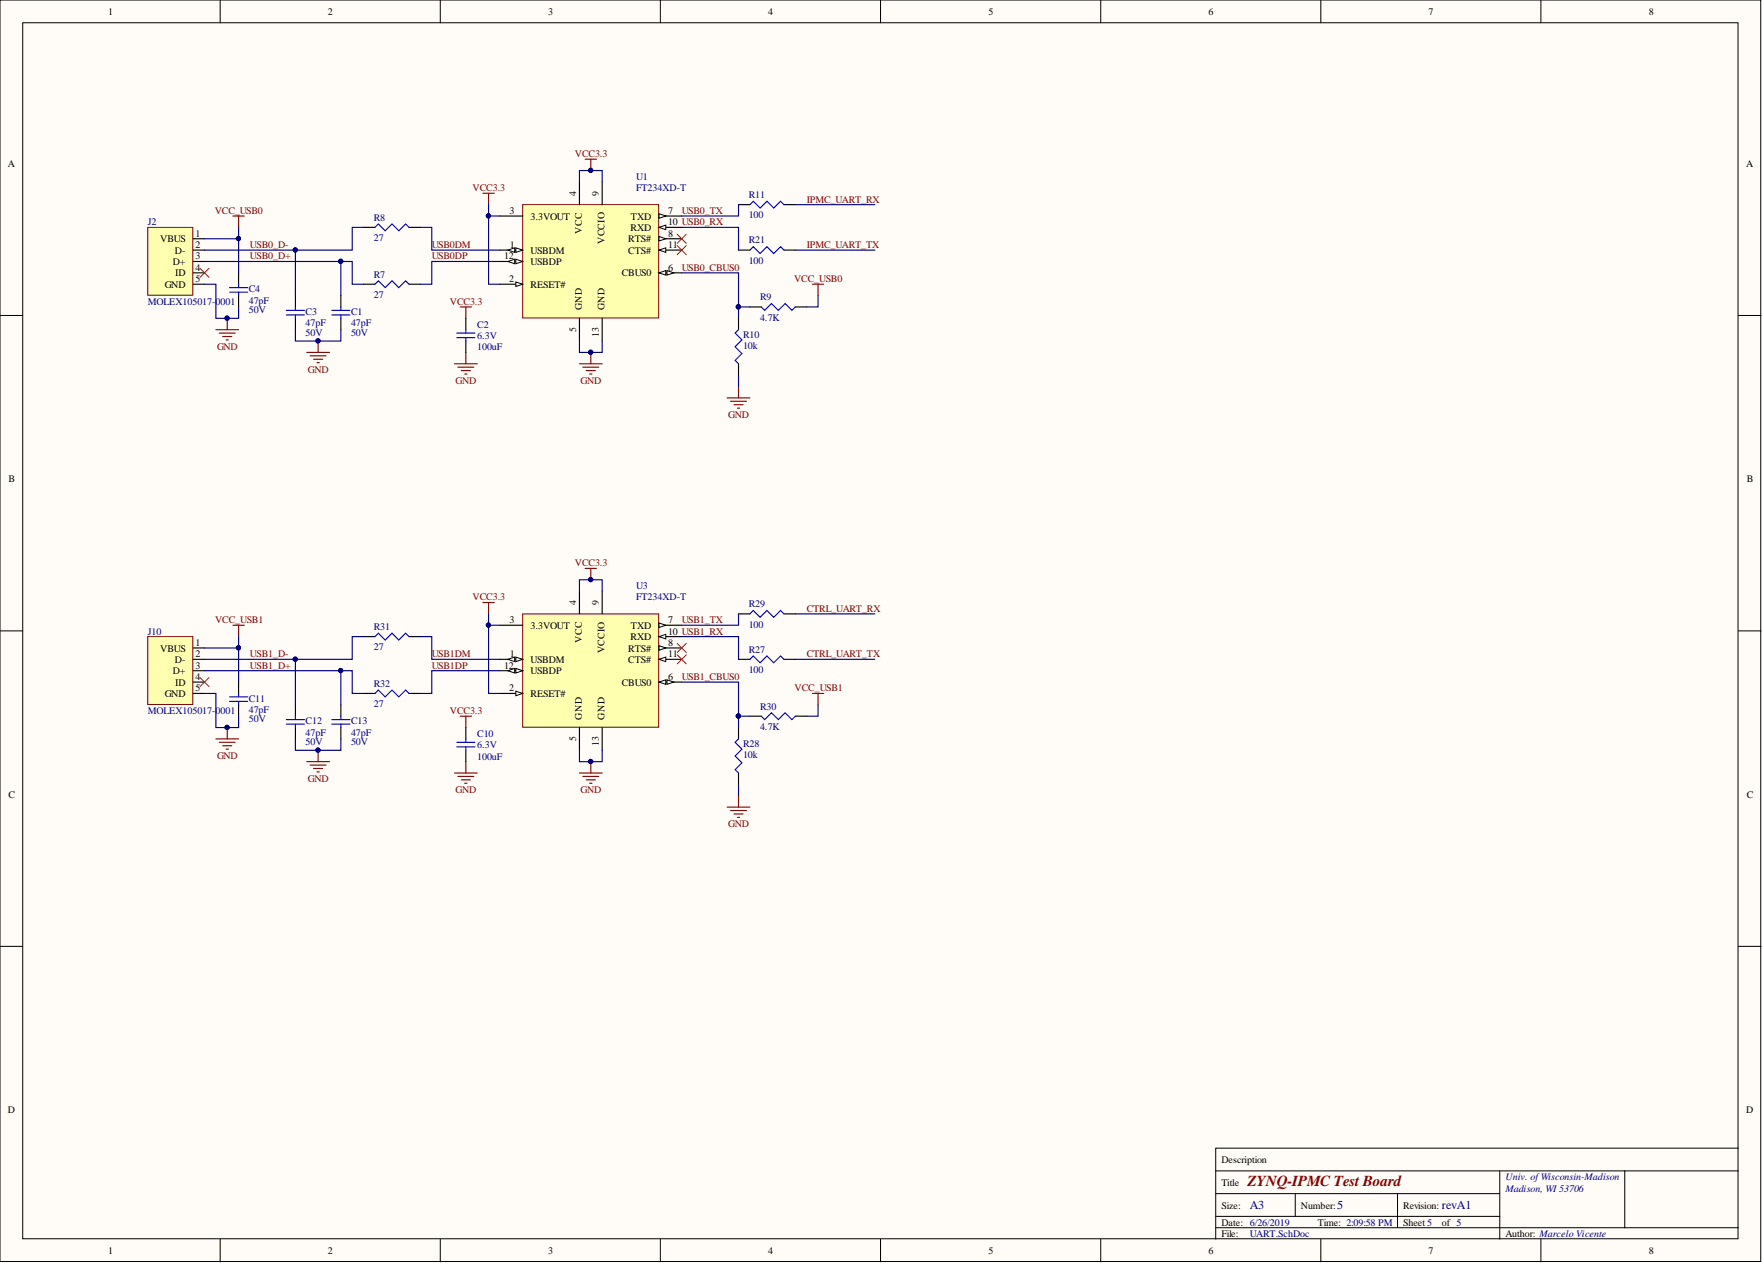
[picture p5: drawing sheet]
<svg xmlns="http://www.w3.org/2000/svg" width="393mm" height="282mm" viewBox="0 0 393 282" stroke-linecap="round" stroke-linejoin="round" font-family="sans-serif">
<defs><g id="words">
<text font-size="3.4" fill="#800000" x="278.5" y="264.7">ZYNQ-IPMC Test Board</text>
<g font-size="2.7" fill="#000080">
<text x="279" y="269.8">A3</text>
<text x="298.5" y="269.8">5</text>
<text x="321.9" y="269.8">revA1</text>
</g>
<g font-size="2.2">
<text x="24.2" y="3.3">1</text>
<text x="73.2" y="3.3">2</text>
<text x="122.4" y="3.3">3</text>
<text x="171.5" y="3.3">4</text>
<text x="220.7" y="3.3">5</text>
<text x="269.8" y="3.3">6</text>
<text x="318.9" y="3.3">7</text>
<text x="368.1" y="3.3">8</text>
<text x="1.8" y="37.2">A</text>
<text x="389.8" y="37.2">A</text>
<text x="113.7" y="47.7">3</text>
<text x="128.6" y="43.6" transform="rotate(-90 128.6 43.6)">4</text>
<text x="133.7" y="43.6" transform="rotate(-90 133.7 43.6)">9</text>
<text x="149.1" y="47.7">7</text>
<text x="43.6" y="52.8">1</text>
<text x="118.5" y="49">3.3VOUT</text>
<text x="129.9" y="52.1" transform="rotate(-90 129.9 52.1)">VCC</text>
<text x="140.8" y="51.5">RXD</text>
<text x="140.8" y="49">TXD</text>
<text x="149.1" y="50.3">10 USB0_RX</text>
<text x="149.1" y="52.8">8</text>
<text x="35.8" y="54.1">VBUS</text>
<text x="38.6" y="59.2">D+</text>
<text x="39.1" y="56.6">D-</text>
<text x="43.6" y="55.3">2</text>
<text x="43.6" y="57.9">3</text>
<text x="112.5" y="57.9">12</text>
<text x="113.8" y="55.3">1</text>
<text x="118.5" y="56.6">USBDM</text>
<text x="118.5" y="59.2">USBDP</text>
<text x="135" y="54.4" transform="rotate(-90 135 54.4)">VCCIO</text>
<text x="140.3" y="54.1">RTS#</text>
<text x="140.3" y="56.6">CTS#</text>
<text x="149.1" y="55.3">11</text>
<text x="36.8" y="64.2">GND</text>
<text x="39.1" y="61.7">ID</text>
<text x="43.6" y="60.4">4</text>
<text x="43.6" y="63">5</text>
<text x="113.6" y="63">2</text>
<text x="118.5" y="64.2">RESET#</text>
<text x="138.8" y="61.7">CBUS0</text>
<text x="149.1" y="60.4">6</text>
<text x="129.9" y="69.3" transform="rotate(-90 129.9 69.3)">GND</text>
<text x="135" y="69.3" transform="rotate(-90 135 69.3)">GND</text>
<text x="128.6" y="74.1" transform="rotate(-90 128.6 74.1)">5</text>
<text x="133.7" y="75.3" transform="rotate(-90 133.7 75.3)">13</text>
<text x="1.9" y="107.6">B</text>
<text x="389.9" y="107.6">B</text>
<text x="128.6" y="135" transform="rotate(-90 128.6 135)">4</text>
<text x="133.7" y="135" transform="rotate(-90 133.7 135)">9</text>
<text x="113.7" y="139.1">3</text>
<text x="118.5" y="140.3">3.3VOUT</text>
<text x="129.9" y="143.4" transform="rotate(-90 129.9 143.4)">VCC</text>
<text x="140.8" y="142.9">RXD</text>
<text x="140.8" y="140.3">TXD</text>
<text x="149.1" y="139.1">7</text>
<text x="149.1" y="141.6">10 USB1_RX</text>
<text x="35.8" y="145.4">VBUS</text>
<text x="39.1" y="147.9">D-</text>
<text x="43.6" y="144.1">1</text>
<text x="43.6" y="146.7">2</text>
<text x="43.6" y="149.2">3</text>
<text x="112.5" y="149.2">12</text>
<text x="113.8" y="146.7">1</text>
<text x="118.5" y="147.9">USBDM</text>
<text x="135" y="145.8" transform="rotate(-90 135 145.8)">VCCIO</text>
<text x="140.3" y="145.4">RTS#</text>
<text x="140.3" y="147.9">CTS#</text>
<text x="149.1" y="144.1">8</text>
<text x="149.1" y="146.7">11</text>
<text x="36.8" y="155.6">GND</text>
<text x="38.6" y="150.5">D+</text>
<text x="39.1" y="153">ID</text>
<text x="43.6" y="151.8">4</text>
<text x="43.6" y="154.3">5</text>
<text x="113.6" y="154.3">2</text>
<text x="118.5" y="150.5">USBDP</text>
<text x="118.5" y="155.6">RESET#</text>
<text x="138.8" y="153">CBUS0</text>
<text x="149.1" y="151.8">6</text>
<text x="129.9" y="160.6" transform="rotate(-90 129.9 160.6)">GND</text>
<text x="135" y="160.6" transform="rotate(-90 135 160.6)">GND</text>
<text x="128.6" y="165.4" transform="rotate(-90 128.6 165.4)">5</text>
<text x="133.7" y="166.6" transform="rotate(-90 133.7 166.6)">13</text>
<text x="1.9" y="178">C</text>
<text x="389.9" y="178">C</text>
<text x="1.8" y="248.4">D</text>
<text x="389.8" y="248.4">D</text>
<text x="272.7" y="259.6">Description</text>
<text x="272.7" y="264.6">Title</text>
<text x="272.7" y="269.7">Size:</text>
<text x="290.4" y="269.7">Number:</text>
<text x="313.2" y="269.7">Revision:</text>
<text x="272.7" y="273.5">Date: 6/26/2019</text>
<text x="294.2" y="273.5">Time: 2:09:58 PM</text>
<text x="313.2" y="273.5">Sheet 5</text>
<text x="321.9" y="273.5">of 5</text>
<text x="24.2" y="279.8">1</text>
<text x="73.2" y="279.8">2</text>
<text x="122.4" y="279.8">3</text>
<text x="171.5" y="279.8">4</text>
<text x="220.7" y="279.8">5</text>
<text x="269.8" y="279.8">6</text>
<text x="272.7" y="276.1">File:</text>
<text x="318.9" y="279.8">7</text>
<text x="336.1" y="276.1">Author: Marcelo Vicente</text>
<text x="368.1" y="279.8">8</text>
</g>
<g font-size="2.2" fill="#800000">
<text x="128.3" y="35.1">VCC3.3</text>
<text x="47.9" y="47.7">VCC_USB0</text>
<text x="105.5" y="42.7">VCC3.3</text>
<text x="152.2" y="47.7">USB0_TX</text>
<text x="180.1" y="45.2">IPMC_UART_RX</text>
<text x="55.8" y="55.3">USB0_D-</text>
<text x="55.8" y="57.9">USB0_D+</text>
<text x="96.4" y="55.3">USB0DM</text>
<text x="96.4" y="57.9">USB0DP</text>
<text x="180.1" y="55.3">IPMC_UART_TX</text>
<text x="152.2" y="60.4">USB0_CBUS0</text>
<text x="177.3" y="63">VCC_USB0</text>
<text x="100.4" y="68">VCC3.3</text>
<text x="48.4" y="78.1">GND</text>
<text x="68.7" y="83.2">GND</text>
<text x="101.7" y="85.7">GND</text>
<text x="129.6" y="85.7">GND</text>
<text x="162.6" y="93.3">GND</text>
<text x="128.3" y="126.4">VCC3.3</text>
<text x="105.5" y="134">VCC3.3</text>
<text x="180.1" y="136.5">CTRL_UART_RX</text>
<text x="48" y="139.1">VCC_USB1</text>
<text x="152.2" y="139.1">USB1_TX</text>
<text x="55.8" y="146.7">USB1_D-</text>
<text x="55.8" y="149.2">USB1_D+</text>
<text x="96.4" y="146.7">USB1DM</text>
<text x="96.4" y="149.2">USB1DP</text>
<text x="180.1" y="146.7">CTRL_UART_TX</text>
<text x="152.2" y="151.8">USB1_CBUS0</text>
<text x="177.4" y="154.3">VCC_USB1</text>
<text x="100.4" y="159.4">VCC3.3</text>
<text x="48.4" y="169.4">GND</text>
<text x="68.7" y="174.5">GND</text>
<text x="101.7" y="177">GND</text>
<text x="129.6" y="177">GND</text>
<text x="162.6" y="184.7">GND</text>
</g>
<g font-size="2.2" fill="#000080">
<text x="142" y="40.1">U1</text>
<text x="142" y="42.7">FT234XD-T</text>
<text x="167.1" y="44.2">R11</text>
<text x="33" y="50.3">J2</text>
<text x="83.4" y="53.8">27</text>
<text x="83.4" y="49.3">R8</text>
<text x="167.1" y="48.8">100</text>
<text x="167.1" y="58.9">100</text>
<text x="167.1" y="54.3">R21</text>
<text x="55.5" y="65.2">C4</text>
<text x="83.4" y="61.9">R7</text>
<text x="33" y="68">MOLEX105017-0001</text>
<text x="55.5" y="67.8">47pF</text>
<text x="55.5" y="69.8">50V</text>
<text x="68.2" y="70.3">C3</text>
<text x="78.4" y="70.3">C1</text>
<text x="83.4" y="66.5">27</text>
<text x="169.7" y="71.6">4.7K</text>
<text x="169.7" y="67">R9</text>
<text x="68.2" y="72.9">47pF</text>
<text x="68.2" y="74.9">50V</text>
<text x="78.4" y="72.9">47pF</text>
<text x="78.4" y="74.9">50V</text>
<text x="106.5" y="75.6">6.3V</text>
<text x="106.5" y="73.1">C2</text>
<text x="165.9" y="77.9">10k</text>
<text x="165.9" y="75.4">R10</text>
<text x="106.5" y="78.2">100uF</text>
<text x="142" y="131.5">U3</text>
<text x="142" y="134">FT234XD-T</text>
<text x="167.1" y="135.5">R29</text>
<text x="33" y="141.6">J10</text>
<text x="83.4" y="140.6">R31</text>
<text x="167.1" y="140.1">100</text>
<text x="83.4" y="145.2">27</text>
<text x="167.1" y="145.7">R27</text>
<text x="83.4" y="153.3">R32</text>
<text x="167.1" y="150.2">100</text>
<text x="33" y="159.4">MOLEX105017-0001</text>
<text x="55.5" y="159.1">47pF</text>
<text x="55.5" y="161.1">50V</text>
<text x="55.5" y="156.6">C11</text>
<text x="68.2" y="161.6">C12</text>
<text x="78.4" y="161.6">C13</text>
<text x="83.4" y="157.8">27</text>
<text x="169.7" y="158.3">R30</text>
<text x="68.2" y="164.2">47pF</text>
<text x="68.2" y="166.2">50V</text>
<text x="78.4" y="164.2">47pF</text>
<text x="78.4" y="166.2">50V</text>
<text x="106.5" y="167">6.3V</text>
<text x="106.5" y="164.4">C10</text>
<text x="165.9" y="166.7">R28</text>
<text x="169.7" y="162.9">4.7K</text>
<text x="106.5" y="169.5">100uF</text>
<text x="165.9" y="169.3">10k</text>
<text x="336.1" y="263.4">Univ. ofWisconsin-Madison</text>
<text x="336.1" y="265.9">Madison, WI 53706</text>
<text x="279" y="276.1">UART.SchDoc</text>
</g>
</g></defs>
<g fill="#fffcf8" stroke="#000" stroke-width=".22">
<path d="M0 0h393.1v281.5h-393.1z"/>
<path d="M5.1 5.1h382.9v271.4h-382.9z"/>
</g>
<g fill="none" stroke="#000" stroke-width=".22">
<path d="M49.2 0v5.1M98.3 0v5.1M147.4 0v5.1M196.6 0v5.1M245.7 0v5.1M294.9 0v5.1M344 0v5.1M0 70.4h5.1M388.1 70.4h5M0 140.8h5.1M388.1 140.8h5M0 211.2h5.1"/>
<path d="M388.1 211.2h5M388.1 256.2h-116.7v5.1M49.2 276.5v5.1M98.3 276.5v5.1M147.4 276.5v5.1M196.6 276.5v5.1M245.7 276.5v5.1M271.4 266.4h63.4M271.4 274h116.7M271.4 271.5h63.4M289.2 266.4v5.1M294.9 276.5v5.1"/>
<path d="M312 266.4v7.6M334.8 261.3v15.2M344 276.5v5.1M362.7 261.3h-91.3v15.2M388.1 261.3h-25.4v12.7"/>
</g>
<path d="M116.7 45.7h30.3v25.3h-30.3z" fill="#ffffb0" stroke="#800000" stroke-width=".22"/>
<path d="M111.6 48.2h5.1M111.6 55.8h5.1M129.4 40.6v5.1M134.4 40.6v5.1M129.4 71v5.1M134.4 71v5.1" fill="none" stroke="#000" stroke-width=".25"/>
<path d="M115.2 55.3l1.5 .5-1.5 .5z" fill="#fffcf8"/>
<path d="M115.2 55.3l1.5 .5-1.5 .5z" fill="none" stroke="#000" stroke-width=".22"/>
<path d="M113.4 55.8l1.5-.5v1z" fill="#fffcf8"/>
<path d="M113.4 55.8l1.5-.5v1z" fill="none" stroke="#000" stroke-width=".22"/>
<path d="M111.6 58.4h5.1" fill="none" stroke="#000" stroke-width=".25"/>
<path d="M115.2 57.8l1.5 .6-1.5 .5z" fill="#fffcf8"/>
<path d="M115.2 57.8l1.5 .6-1.5 .5z" fill="none" stroke="#000" stroke-width=".22"/>
<path d="M113.4 58.4l1.5-.6v1.1z" fill="#fffcf8"/>
<path d="M113.4 58.4l1.5-.6v1.1z" fill="none" stroke="#000" stroke-width=".22"/>
<path d="M111.6 63.4h5.1" fill="none" stroke="#000" stroke-width=".25"/>
<path d="M115.2 62.9l1.5 .5-1.5 .5z" fill="#fffcf8"/>
<path d="M115.2 62.9l1.5 .5-1.5 .5z" fill="none" stroke="#000" stroke-width=".22"/>
<path d="M147.1 48.2h5.1" fill="none" stroke="#000" stroke-width=".25"/>
<path d="M147.1 47.7l1.5 .5-1.5 .5z" fill="#fffcf8"/>
<path d="M147.1 47.7l1.5 .5-1.5 .5z" fill="none" stroke="#000" stroke-width=".22"/>
<path d="M147.1 50.7h5.1" fill="none" stroke="#000" stroke-width=".25"/>
<path d="M147.1 50.7l1.5-.5v1.1z" fill="#fffcf8"/>
<path d="M147.1 50.7l1.5-.5v1.1z" fill="none" stroke="#000" stroke-width=".22"/>
<path d="M147.1 53.3h5.1" fill="none" stroke="#000" stroke-width=".25"/>
<path d="M147.1 52.8l1.5 .5-1.5 .5z" fill="#fffcf8"/>
<path d="M147.1 52.8l1.5 .5-1.5 .5z" fill="none" stroke="#000" stroke-width=".22"/>
<path d="M147.1 55.8h5.1" fill="none" stroke="#000" stroke-width=".25"/>
<path d="M147.1 55.8l1.5-.5v1z" fill="#fffcf8"/>
<path d="M147.1 55.8l1.5-.5v1z" fill="none" stroke="#000" stroke-width=".22"/>
<path d="M147.1 60.9h5.1" fill="none" stroke="#000" stroke-width=".25"/>
<path d="M147.1 60.9l1.5-.5v1z" fill="#fffcf8"/>
<path d="M147.1 60.9l1.5-.5v1z" fill="none" stroke="#000" stroke-width=".22"/>
<path d="M148.9 60.4l1.5 .5-1.5 .5z" fill="#fffcf8"/>
<path d="M148.9 60.4l1.5 .5-1.5 .5z" fill="none" stroke="#000" stroke-width=".22"/>
<g fill="none" stroke="#800000" stroke-width=".25">
<path d="M130.6 35.5h2.6M131.9 35.5v2.6M52 48.2h2.5M53.3 48.2v2.5M107.8 43.1h2.5M109.1 43.1v2.6M48.2 73.6h5.1M49 74.3h3.5M49.7 75.1h2M50.5 75.9h.5M50.7 71v2.6M68.5 78.7h5.1"/>
<path d="M69.2 79.4h3.6M71 76.1v2.6M102.7 68.5h2.6M104 68.5v2.5M104 78.7v2.5M131.9 78.7v2.5M181.4 63.4h2.5M182.6 63.4v2.6M70 80.2h2M70.8 80.9h.5M101.5 81.2h5M102.2 81.9h3.6"/>
<path d="M103 82.7h2M103.7 83.5h.5M129.4 81.2h5M130.1 81.9h3.6M130.9 82.7h2M131.6 83.5h.5M162.3 88.8h5.1M163.1 89.6h3.5M163.9 90.3h2M164.6 91.1h.5M164.9 86.3v2.5"/>
</g>
<g fill="#000080" stroke="#000080" stroke-width=".22">
<circle cx="71" cy="76.1" r=".47"/>
<circle cx="50.7" cy="71" r=".47"/>
<circle cx="131.9" cy="38" r=".47"/>
<circle cx="131.9" cy="78.6" r=".47"/>
</g>
<path d="M151.2 52.3l2 2M151.2 54.8l2 2M153.2 52.3l-2 2M153.2 54.8l-2 2" fill="none" stroke="#f00" stroke-width=".22"/>
<g fill="none" stroke="#000" stroke-width=".25">
<path d="M81.2 50.7h2.5M91.3 50.7h2.5M164.9 45.7h2.5M164.9 55.8h2.5M175 45.7h2.5M175 55.8h2.5M53.3 60.9v2.5M53.3 66v2.5M65.9 66v2.5M65.9 71v2.6M76.1 66v2.5M76.1 71v2.6"/>
<path d="M81.2 63.4h2.5M91.3 63.4h2.5"/>
</g>
<g fill="none" stroke="#00f" stroke-width=".25">
<path d="M83.7 50.7l.8-.7 1.5 1.5 1.5-1.5 1.5 1.5 1.5-1.5 .8 .7M167.4 45.7l.8-.8 1.5 1.5 1.5-1.5 1.5 1.5 1.6-1.5 .7 .8M167.4 55.8l.8-.7 1.5 1.5 1.5-1.5 1.5 1.5 1.6-1.5 .7 .7M51.2 64.2h4.1M51.2 65.2h4.1M53.3 63.4v.8M53.3 65.2v.8M63.9 69.3h4.1M63.9 70.3h4.1M65.9 68.5v.8M65.9 70.3v.7M74.1 69.3h4"/>
<path d="M74.1 70.3h4M76.1 68.5v.8M76.1 70.3v.7M83.7 63.4l.8-.7 1.5 1.5 1.5-1.5 1.5 1.5 1.5-1.5 .8 .7"/>
</g>
<path d="M33 50.7h10v15.2h-10z" fill="#ffffb0" stroke="#800000" stroke-width=".22"/>
<path d="M43.1 53.3h2.6M43.1 55.8h2.6M43.1 58.4h2.6M43.1 60.9h2.6M43.1 63.4h2.6" fill="none" stroke="#000" stroke-width=".25"/>
<path d="M44.6 59.9l2.1 2M46.7 59.9l-2.1 2" fill="none" stroke="#f00" stroke-width=".22"/>
<g fill="none" stroke="#000080" stroke-width=".25">
<path d="M45.7 53.3h7.6v7.6M45.7 58.4h30.4v7.6M53.3 50.7v2.6M65.9 55.8v10.2M76.1 58.4h2.5v5h2.6M81.2 50.7h-2.6v5.1h-32.9M93.8 50.7h2.6v5.1h15.2M109.1 45.7v2.5h2.5M109.1 48.2v15.2h2.5M111.6 58.4h-15.2v5h-2.6M129.4 40.6v-2.5h5v2.5M152.2 50.7h12.7v5.1"/>
<path d="M164.9 45.7v2.5h-12.7M177.5 45.7h17.8M177.5 55.8h17.8M45.7 63.4h2.5v7.6h5.1v-2.5M65.9 73.6v2.5h10.2v-2.5M129.4 76.1v2.6h5v-2.6M152.2 60.9h12.7v7.6M164.9 68.5h2.5M164.9 68.5v2.5M182.6 66v2.5h-2.5M164.9 83.7v2.6"/>
</g>
<g fill="#000080" stroke="#000080" stroke-width=".22">
<circle cx="109" cy="48.2" r=".47"/>
<circle cx="131.9" cy="38" r=".47"/>
<circle cx="131.9" cy="78.6" r=".47"/>
<circle cx="65.9" cy="55.8" r=".47"/>
<circle cx="76.1" cy="58.3" r=".47"/>
<circle cx="53.2" cy="53.2" r=".47"/>
<circle cx="164.8" cy="68.5" r=".47"/>
<circle cx="71" cy="76.1" r=".47"/>
<circle cx="50.7" cy="71" r=".47"/>
</g>
<path d="M116.7 137h30.3v25.3h-30.3z" fill="#ffffb0" stroke="#800000" stroke-width=".22"/>
<path d="M111.6 139.5h5.1M129.4 131.9v5.1M134.4 131.9v5.1M111.6 147.2h5.1M129.4 162.4v5M134.4 162.4v5" fill="none" stroke="#000" stroke-width=".25"/>
<path d="M115.2 146.6l1.5 .6-1.5 .5z" fill="#fffcf8"/>
<path d="M115.2 146.6l1.5 .6-1.5 .5z" fill="none" stroke="#000" stroke-width=".22"/>
<path d="M113.4 147.2l1.5-.6v1.1z" fill="#fffcf8"/>
<path d="M113.4 147.2l1.5-.6v1.1z" fill="none" stroke="#000" stroke-width=".22"/>
<path d="M111.6 149.7h5.1" fill="none" stroke="#000" stroke-width=".25"/>
<path d="M115.2 149.2l1.5 .5-1.5 .5z" fill="#fffcf8"/>
<path d="M115.2 149.2l1.5 .5-1.5 .5z" fill="none" stroke="#000" stroke-width=".22"/>
<path d="M113.4 149.7l1.5-.5v1z" fill="#fffcf8"/>
<path d="M113.4 149.7l1.5-.5v1z" fill="none" stroke="#000" stroke-width=".22"/>
<path d="M111.6 154.8h5.1" fill="none" stroke="#000" stroke-width=".25"/>
<path d="M115.2 154.3l1.5 .5-1.5 .5z" fill="#fffcf8"/>
<path d="M115.2 154.3l1.5 .5-1.5 .5z" fill="none" stroke="#000" stroke-width=".22"/>
<path d="M147.1 139.5h5.1" fill="none" stroke="#000" stroke-width=".25"/>
<path d="M147.1 139l1.5 .5-1.5 .5z" fill="#fffcf8"/>
<path d="M147.1 139l1.5 .5-1.5 .5z" fill="none" stroke="#000" stroke-width=".22"/>
<path d="M147.1 142.1h5.1" fill="none" stroke="#000" stroke-width=".25"/>
<path d="M147.1 142.1l1.5-.5v1z" fill="#fffcf8"/>
<path d="M147.1 142.1l1.5-.5v1z" fill="none" stroke="#000" stroke-width=".22"/>
<path d="M147.1 144.6h5.1" fill="none" stroke="#000" stroke-width=".25"/>
<path d="M147.1 144.1l1.5 .5-1.5 .5z" fill="#fffcf8"/>
<path d="M147.1 144.1l1.5 .5-1.5 .5z" fill="none" stroke="#000" stroke-width=".22"/>
<path d="M147.1 147.2h5.1" fill="none" stroke="#000" stroke-width=".25"/>
<path d="M147.1 147.2l1.5-.6v1.1z" fill="#fffcf8"/>
<path d="M147.1 147.2l1.5-.6v1.1z" fill="none" stroke="#000" stroke-width=".22"/>
<path d="M147.1 152.2h5.1" fill="none" stroke="#000" stroke-width=".25"/>
<path d="M147.1 152.2l1.5-.5v1z" fill="#fffcf8"/>
<path d="M147.1 152.2l1.5-.5v1z" fill="none" stroke="#000" stroke-width=".22"/>
<path d="M148.9 151.7l1.5 .5-1.5 .5z" fill="#fffcf8"/>
<path d="M148.9 151.7l1.5 .5-1.5 .5z" fill="none" stroke="#000" stroke-width=".22"/>
<g fill="none" stroke="#800000" stroke-width=".25">
<path d="M52 139.5h2.5M53.3 139.5v2.6M107.8 134.5h2.5M109.1 134.5v2.5M130.6 126.9h2.6M131.9 126.9v2.5M102.7 159.8h2.6M104 159.8v2.6M181.4 154.8h2.5M182.6 154.8v2.5M48.2 164.9h5.1M49 165.7h3.5"/>
<path d="M49.7 166.4h2M50.5 167.2h.5M50.7 162.4v2.5M68.5 170h5.1M69.2 170.7h3.6M70 171.5h2M70.8 172.3h.5M71 167.4v2.6M101.5 172.5h5M102.2 173.3h3.6M103 174h2M103.7 174.8h.5"/>
<path d="M104 170v2.5M129.4 172.5h5M130.1 173.3h3.6M130.9 174h2M131.6 174.8h.5M131.9 170v2.5M164.9 177.6v2.5M162.3 180.1h5.1M163.1 180.9h3.5M163.9 181.7h2M164.6 182.4h.5"/>
</g>
<g fill="#000080" stroke="#000080" stroke-width=".22">
<circle cx="71" cy="167.4" r=".47"/>
<circle cx="50.7" cy="162.3" r=".47"/>
<circle cx="131.9" cy="129.4" r=".47"/>
<circle cx="131.9" cy="169.9" r=".47"/>
</g>
<path d="M151.2 143.6l2 2M151.2 146.1l2 2.1M153.2 143.6l-2 2M153.2 146.1l-2 2.1" fill="none" stroke="#f00" stroke-width=".22"/>
<g fill="none" stroke="#000" stroke-width=".25">
<path d="M164.9 137h2.5M175 137h2.5M53.3 152.2v2.6M53.3 157.3v2.5M65.9 157.3v2.5M76.1 157.3v2.5M81.2 142.1h2.5M81.2 154.8h2.5M91.3 142.1h2.5M91.3 154.8h2.5M164.9 147.2h2.5M175 147.2h2.5"/>
<path d="M65.9 162.4v2.5M76.1 162.4v2.5"/>
</g>
<g fill="none" stroke="#00f" stroke-width=".25">
<path d="M167.4 137l.8-.8 1.5 1.6 1.5-1.6 1.5 1.6 1.6-1.6 .7 .8M51.2 155.5h4.1M51.2 156.5h4.1M53.3 154.8v.7M53.3 156.5v.8M65.9 159.8v.8M76.1 159.8v.8M83.7 142.1l.8-.8 1.5 1.5 1.5-1.5 1.5 1.5 1.5-1.5 .8 .8M83.7 154.8l.8-.8 1.5 1.5 1.5-1.5 1.5 1.5 1.5-1.5 .8 .8M167.4 147.2l.8-.8 1.5 1.5 1.5-1.5 1.5 1.5 1.6-1.5 .7 .8M63.9 160.6h4.1M63.9 161.6h4.1"/>
<path d="M65.9 161.6v.8M74.1 160.6h4M74.1 161.6h4M76.1 161.6v.8"/>
</g>
<path d="M33 142.1h10v15.1h-10z" fill="#ffffb0" stroke="#800000" stroke-width=".22"/>
<g fill="none" stroke="#000" stroke-width=".25">
<path d="M104 71v2.6M104 76.1v2.6M164.9 71v2.6M167.4 68.5h2.5M177.5 68.5h2.6M164.9 81.2v2.5M43.1 144.6h2.6M43.1 147.2h2.6M43.1 149.7h2.6M43.1 152.2h2.6M43.1 154.8h2.6M167.4 159.8h2.5"/>
<path d="M177.5 159.8h2.6M104 162.4v2.5M104 167.4v2.6M164.9 162.4v2.5M164.9 172.5v2.6"/>
</g>
<path d="M44.6 151.2l2.1 2M46.7 151.2l-2.1 2" fill="none" stroke="#f00" stroke-width=".22"/>
<g fill="none" stroke="#000080" stroke-width=".25">
<path d="M109.1 137v2.5h2.5M109.1 139.5v15.3h2.5M129.4 131.9v-2.5h5v2.5M164.9 137v2.5h-12.7M177.5 137h17.8M45.7 144.6h7.6v7.6M45.7 149.7h30.4v7.6M45.7 154.8h2.5v7.6h5.1v-2.6M53.3 142.1v2.5M65.9 147.2v10.1M76.1 149.7h2.5v5.1h2.6M81.2 142.1h-2.6v5.1h-32.9"/>
<path d="M93.8 142.1h2.6v5.1h15.2M111.6 149.7h-15.2v5.1h-2.6M152.2 142.1h12.7v5.1M152.2 152.2h12.7v7.6M164.9 159.8h2.5M164.9 159.8v2.6M177.5 147.2h17.8M182.6 157.3v2.5h-2.5M65.9 164.9v2.5h10.2v-2.5M129.4 167.4v2.6h5v-2.6M164.9 175.1v2.5"/>
</g>
<g fill="#000080" stroke="#000080" stroke-width=".22">
<circle cx="109" cy="139.5" r=".47"/>
<circle cx="131.9" cy="129.4" r=".47"/>
<circle cx="131.9" cy="169.9" r=".47"/>
<circle cx="65.9" cy="147.1" r=".47"/>
<circle cx="76.1" cy="149.6" r=".47"/>
<circle cx="53.2" cy="144.6" r=".47"/>
<circle cx="164.8" cy="159.8" r=".47"/>
<circle cx="71" cy="167.4" r=".47"/>
<circle cx="50.7" cy="162.3" r=".47"/>
</g>
<path d="M102 74.3h4M102 75.4h4M104 73.6v.7M104 75.4v.7M164.9 73.6l-.8 .7 1.5 1.6-1.5 1.5 1.5 1.5-1.5 1.5 .8 .8M169.9 68.5l.8 .8 1.5-1.6 1.5 1.6 1.6-1.6 1.5 1.6 .7-.8M169.9 159.8l.8 .8 1.5-1.5 1.5 1.5 1.6-1.5 1.5 1.5 .7-.8M102 165.7h4M102 166.7h4M104 164.9v.8M104 166.7v.7M164.9 164.9l-.8 .8 1.5 1.5-1.5 1.5 1.5 1.5-1.5 1.6 .8 .7" fill="none" stroke="#00f" stroke-width=".25"/>
<use href="#words"/>
</svg>
